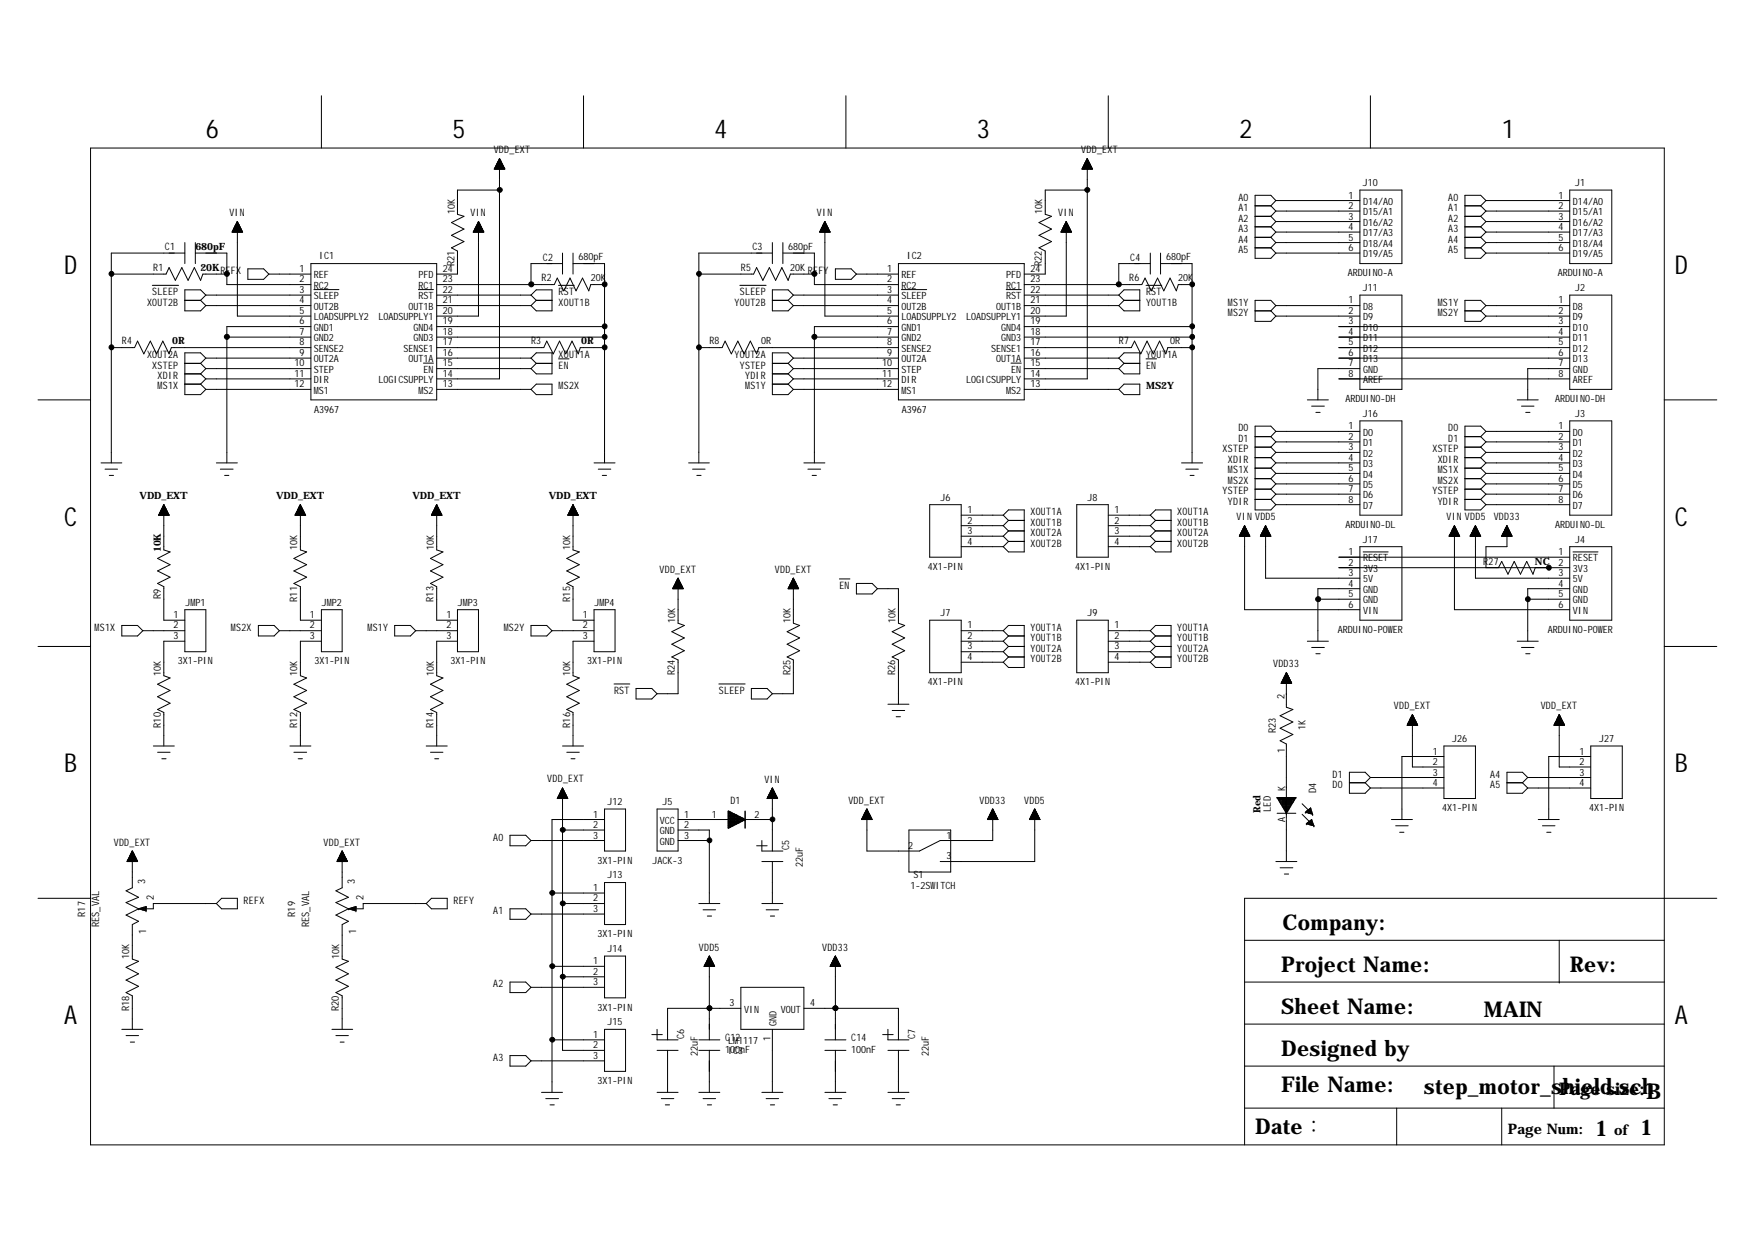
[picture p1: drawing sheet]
<svg xmlns="http://www.w3.org/2000/svg" width="297mm" height="210mm" viewBox="0 0 297 210" stroke-linecap="round" stroke-linejoin="round" font-family="sans-serif">
<defs><g id="words">
<g font-size="4.4">
<text x="34.8" y="23.3">6</text>
<text x="76.6" y="23.3">5</text>
<text x="120.9" y="23.3">4</text>
<text x="165.4" y="23.3">3</text>
<text x="209.8" y="23.3">2</text>
<text x="254.2" y="23.3">1</text>
<text x="10.9" y="46.4">D</text>
<text x="283.5" y="46.4">D</text>
<text x="10.9" y="89">C</text>
<text x="283.5" y="89">C</text>
<text x="10.9" y="130.7">B</text>
<text x="283.5" y="130.7">B</text>
<text x="10.9" y="173.4">A</text>
<text x="283.5" y="173.4">A</text>
</g>
<g font-size="3.7">
<text x="217" y="157.4">Company:</text>
<text x="216.8" y="164.5">Project Name:</text>
<text x="265.7" y="164.5">Rev:</text>
<text x="216.8" y="171.6">Sheet Name:</text>
<text x="251.1" y="172.1">MAIN</text>
<text x="216.8" y="178.7">Designed by</text>
<text x="216.8" y="184.9">File Name:</text>
<text x="241" y="185.3">step_motor_shield.schB</text>
<text x="212.4" y="192">Date：</text>
<text x="270" y="192.4">1</text>
<text x="277.6" y="192.2">1</text>
</g>
<text font-size="3" x="263.9" y="185.4">Page size:</text>
<g font-size="2.5">
<text x="255.2" y="192">Page Num:</text>
<text x="273.2" y="192.2">of</text>
</g>
<g font-size="1.7">
<text x="83.6" y="26">VDD_EXT</text>
<text x="183" y="26">VDD_EXT</text>
<text x="209.6" y="34">A0</text>
<text x="209.6" y="35.7">A1</text>
<text x="228.3" y="33.6">1</text>
<text x="228.3" y="35.4">2</text>
<text x="230.7" y="31.5">J10</text>
<text x="230.7" y="34.7">D14/A0</text>
<text x="245.1" y="34">A0</text>
<text x="245.1" y="35.7">A1</text>
<text x="263.8" y="33.6">1</text>
<text x="263.8" y="35.4">2</text>
<text x="266.2" y="34.7">D14/A0</text>
<text x="266.6" y="31.5">J1</text>
<text x="38.8" y="36.6">VIN</text>
<text x="77" y="36.3" transform="rotate(-90 77 36.3)">10K</text>
<text x="79.6" y="36.6">VIN</text>
<text x="138.3" y="36.6">VIN</text>
<text x="176.4" y="36.3" transform="rotate(-90 176.4 36.3)">10K</text>
<text x="179.1" y="36.6">VIN</text>
<text x="209.6" y="37.5">A2</text>
<text x="209.6" y="39.3">A3</text>
<text x="209.6" y="41.1">A4</text>
<text x="228.3" y="37.2">3</text>
<text x="228.3" y="38.9">4</text>
<text x="228.3" y="40.7">5</text>
<text x="230.7" y="36.4">D15/A1</text>
<text x="230.7" y="38.2">D16/A2</text>
<text x="230.7" y="40">D17/A3</text>
<text x="230.7" y="41.8">D18/A4</text>
<text x="245.1" y="37.5">A2</text>
<text x="245.1" y="39.3">A3</text>
<text x="245.1" y="41.1">A4</text>
<text x="263.8" y="37.2">3</text>
<text x="263.8" y="38.9">4</text>
<text x="263.8" y="40.7">5</text>
<text x="266.2" y="36.4">D15/A1</text>
<text x="266.2" y="38.2">D16/A2</text>
<text x="266.2" y="40">D17/A3</text>
<text x="266.2" y="41.8">D18/A4</text>
<text x="26" y="45.8">R1</text>
<text x="27.9" y="42.4">C1</text>
<text x="33.1" y="42.3">680pF</text>
<text x="33.9" y="45.8">20K</text>
<text x="37.3" y="46.4">REFX</text>
<text x="50.7" y="46">1</text>
<text x="50.7" y="47.8">2</text>
<text x="53.1" y="47.1">REF</text>
<text x="54" y="43.9">IC1</text>
<text x="70.8" y="47.1">PFD</text>
<text x="75" y="47.8">23</text>
<text x="75" y="46">24</text>
<text x="76.9" y="45.1" transform="rotate(-90 76.9 45.1)">R21</text>
<text x="91.7" y="47.6">R2</text>
<text x="91.9" y="44.2">C2</text>
<text x="97.9" y="44.1">680pF</text>
<text x="100" y="47.6">20K</text>
<text x="125.4" y="45.8">R5</text>
<text x="127.3" y="42.4">C3</text>
<text x="133.4" y="42.3">680pF</text>
<text x="133.7" y="45.8">20K</text>
<text x="136.7" y="46.4">REFY</text>
<text x="150.2" y="46">1</text>
<text x="150.2" y="47.8">2</text>
<text x="152.6" y="47.1">REF</text>
<text x="153.5" y="43.9">IC2</text>
<text x="170.3" y="47.1">PFD</text>
<text x="174.4" y="47.8">23</text>
<text x="174.4" y="46">24</text>
<text x="176.4" y="45.1" transform="rotate(-90 176.4 45.1)">R22</text>
<text x="191.1" y="47.6">R6</text>
<text x="191.3" y="44.2">C4</text>
<text x="197.4" y="44.1">680pF</text>
<text x="199.4" y="47.6">20K</text>
<text x="209.6" y="42.8">A5</text>
<text x="228.1" y="46.7">ARDUINO-A</text>
<text x="228.3" y="42.5">6</text>
<text x="230.7" y="43.6">D19/A5</text>
<text x="245.1" y="42.8">A5</text>
<text x="263.7" y="46.7">ARDUINO-A</text>
<text x="263.8" y="42.5">6</text>
<text x="266.2" y="43.6">D19/A5</text>
<text x="24.9" y="51.7">XOUT2B</text>
<text x="25.8" y="50">SLEEP</text>
<text x="50.7" y="49.6">3</text>
<text x="50.7" y="51.4">4</text>
<text x="50.7" y="53.1">5</text>
<text x="53.1" y="48.9">RC2</text>
<text x="53.1" y="50.7">SLEEP</text>
<text x="53.1" y="52.5">OUT2B</text>
<text x="69.1" y="52.5">OUT1B</text>
<text x="70.8" y="50.7">RST</text>
<text x="70.8" y="48.9">RC1</text>
<text x="75" y="53.1">20</text>
<text x="75" y="51.4">21</text>
<text x="75" y="49.6">22</text>
<text x="94.5" y="51.7">XOUT1B</text>
<text x="94.5" y="50">RST</text>
<text x="124.3" y="51.7">YOUT2B</text>
<text x="125.2" y="50">SLEEP</text>
<text x="150.2" y="49.6">3</text>
<text x="150.2" y="51.4">4</text>
<text x="150.2" y="53.1">5</text>
<text x="152.6" y="48.9">RC2</text>
<text x="152.6" y="50.7">SLEEP</text>
<text x="152.6" y="52.5">OUT2B</text>
<text x="168.6" y="52.5">OUT1B</text>
<text x="170.3" y="50.7">RST</text>
<text x="170.3" y="48.9">RC1</text>
<text x="174.4" y="53.1">20</text>
<text x="174.4" y="51.4">21</text>
<text x="174.4" y="49.6">22</text>
<text x="194" y="51.7">YOUT1B</text>
<text x="194" y="50">RST</text>
<text x="207.8" y="51.7">MS1Y</text>
<text x="207.8" y="53.5">MS2Y</text>
<text x="228.3" y="51.4">1</text>
<text x="228.3" y="53.1">2</text>
<text x="230.7" y="49.2">J11</text>
<text x="230.7" y="52.5">D8</text>
<text x="243.3" y="51.7">MS1Y</text>
<text x="243.3" y="53.5">MS2Y</text>
<text x="263.8" y="51.4">1</text>
<text x="263.8" y="53.1">2</text>
<text x="266.2" y="52.5">D8</text>
<text x="266.6" y="49.2">J2</text>
<text x="20.6" y="58.3">R4</text>
<text x="29.1" y="58.3">0R</text>
<text x="50.7" y="54.9">6</text>
<text x="50.7" y="56.7">7</text>
<text x="50.7" y="58.5">8</text>
<text x="53.1" y="54.2">LOADSUPPLY2</text>
<text x="53.1" y="56">GND1</text>
<text x="53.1" y="57.8">GND2</text>
<text x="53.1" y="59.6">SENSE2</text>
<text x="64.1" y="54.2">LOADSUPPLY1</text>
<text x="68.3" y="59.6">SENSE1</text>
<text x="70" y="57.8">GND3</text>
<text x="70" y="56">GND4</text>
<text x="75" y="58.5">17</text>
<text x="75" y="56.7">18</text>
<text x="75" y="54.9">19</text>
<text x="89.9" y="58.3">R3</text>
<text x="98.4" y="58.3">0R</text>
<text x="120.1" y="58.3">R8</text>
<text x="128.8" y="58.3">0R</text>
<text x="150.2" y="54.9">6</text>
<text x="150.2" y="56.7">7</text>
<text x="150.2" y="58.5">8</text>
<text x="152.6" y="54.2">LOADSUPPLY2</text>
<text x="152.6" y="56">GND1</text>
<text x="152.6" y="57.8">GND2</text>
<text x="152.6" y="59.6">SENSE2</text>
<text x="163.5" y="54.2">LOADSUPPLY1</text>
<text x="167.8" y="59.6">SENSE1</text>
<text x="169.5" y="57.8">GND3</text>
<text x="169.5" y="56">GND4</text>
<text x="174.4" y="58.5">17</text>
<text x="174.4" y="56.7">18</text>
<text x="174.4" y="54.9">19</text>
<text x="189.4" y="58.3">R7</text>
<text x="198.1" y="58.3">0R</text>
<text x="228.3" y="54.9">3</text>
<text x="228.3" y="56.7">4</text>
<text x="228.3" y="58.5">5</text>
<text x="230.7" y="54.2">D9</text>
<text x="230.7" y="56">D10</text>
<text x="230.7" y="57.8">D11</text>
<text x="230.7" y="59.6">D12</text>
<text x="263.8" y="54.9">3</text>
<text x="263.8" y="56.7">4</text>
<text x="263.8" y="58.5">5</text>
<text x="266.2" y="54.2">D9</text>
<text x="266.2" y="56">D10</text>
<text x="266.2" y="57.8">D11</text>
<text x="266.2" y="59.6">D12</text>
<text x="24.9" y="60.6">XOUT2A</text>
<text x="25.8" y="62.4">XSTEP</text>
<text x="26.7" y="64.1">XDIR</text>
<text x="26.7" y="65.9">MS1X</text>
<text x="49.8" y="62">10</text>
<text x="49.8" y="63.8">11</text>
<text x="49.8" y="65.6">12</text>
<text x="50.7" y="60.2">9</text>
<text x="53.1" y="61.3">OUT2A</text>
<text x="53.1" y="63.1">STEP</text>
<text x="53.1" y="64.9">DIR</text>
<text x="64.1" y="64.9">LOGICSUPPLY</text>
<text x="69.1" y="61.3">OUT1A</text>
<text x="71.7" y="63.1">EN</text>
<text x="75" y="65.6">13</text>
<text x="75" y="63.8">14</text>
<text x="75" y="62">15</text>
<text x="75" y="60.2">16</text>
<text x="94.5" y="60.6">XOUT1A</text>
<text x="94.5" y="65.9">MS2X</text>
<text x="94.5" y="62.4">EN</text>
<text x="124.3" y="60.6">YOUT2A</text>
<text x="125.2" y="62.4">YSTEP</text>
<text x="126.1" y="64.1">YDIR</text>
<text x="126.1" y="65.9">MS1Y</text>
<text x="149.3" y="62">10</text>
<text x="149.3" y="63.8">11</text>
<text x="149.3" y="65.6">12</text>
<text x="150.2" y="60.2">9</text>
<text x="152.6" y="61.3">OUT2A</text>
<text x="152.6" y="63.1">STEP</text>
<text x="152.6" y="64.9">DIR</text>
<text x="163.5" y="64.9">LOGICSUPPLY</text>
<text x="168.6" y="61.3">OUT1A</text>
<text x="171.2" y="63.1">EN</text>
<text x="174.4" y="65.6">13</text>
<text x="174.4" y="63.8">14</text>
<text x="174.4" y="62">15</text>
<text x="174.4" y="60.2">16</text>
<text x="194" y="60.6">YOUT1A</text>
<text x="194" y="65.9">MS2Y</text>
<text x="194" y="62.4">EN</text>
<text x="228.3" y="60.2">6</text>
<text x="228.3" y="62">7</text>
<text x="228.3" y="63.8">8</text>
<text x="230.7" y="61.3">D13</text>
<text x="230.7" y="63.1">GND</text>
<text x="230.7" y="64.9">AREF</text>
<text x="263.8" y="60.2">6</text>
<text x="263.8" y="62">7</text>
<text x="263.8" y="63.8">8</text>
<text x="266.2" y="61.3">D13</text>
<text x="266.2" y="63.1">GND</text>
<text x="266.2" y="64.9">AREF</text>
<text x="53.1" y="66.6">MS1</text>
<text x="53.2" y="69.8">A3967</text>
<text x="70.8" y="66.6">MS2</text>
<text x="152.6" y="66.6">MS1</text>
<text x="152.6" y="69.8">A3967</text>
<text x="170.3" y="66.6">MS2</text>
<text x="227.7" y="68.1">ARDUINO-DH</text>
<text x="230.7" y="70.5">J16</text>
<text x="263.2" y="68.1">ARDUINO-DH</text>
<text x="266.6" y="70.5">J3</text>
<text x="206.9" y="76.6">XSTEP</text>
<text x="209.6" y="73">D0</text>
<text x="209.6" y="74.8">D1</text>
<text x="228.3" y="72.7">1</text>
<text x="228.3" y="74.5">2</text>
<text x="228.3" y="76.2">3</text>
<text x="230.7" y="73.7">D0</text>
<text x="230.7" y="75.5">D1</text>
<text x="230.7" y="77.3">D2</text>
<text x="242.4" y="76.6">XSTEP</text>
<text x="245.1" y="73">D0</text>
<text x="245.1" y="74.8">D1</text>
<text x="263.8" y="72.7">1</text>
<text x="263.8" y="74.5">2</text>
<text x="263.8" y="76.2">3</text>
<text x="266.2" y="73.7">D0</text>
<text x="266.2" y="75.5">D1</text>
<text x="266.2" y="77.3">D2</text>
<text x="206.9" y="83.7">YSTEP</text>
<text x="207.8" y="78.4">XDIR</text>
<text x="207.8" y="80.1">MS1X</text>
<text x="207.8" y="81.9">MS2X</text>
<text x="228.3" y="78">4</text>
<text x="228.3" y="79.8">5</text>
<text x="228.3" y="81.6">6</text>
<text x="228.3" y="83.4">7</text>
<text x="230.7" y="79.1">D3</text>
<text x="230.7" y="80.9">D4</text>
<text x="230.7" y="82.6">D5</text>
<text x="242.4" y="83.7">YSTEP</text>
<text x="243.3" y="78.4">XDIR</text>
<text x="243.3" y="80.1">MS1X</text>
<text x="243.3" y="81.9">MS2X</text>
<text x="263.8" y="78">4</text>
<text x="263.8" y="79.8">5</text>
<text x="263.8" y="81.6">6</text>
<text x="263.8" y="83.4">7</text>
<text x="266.2" y="79.1">D3</text>
<text x="266.2" y="80.9">D4</text>
<text x="266.2" y="82.6">D5</text>
<text x="23.6" y="84.5">VDD_EXT</text>
<text x="46.7" y="84.5">VDD_EXT</text>
<text x="69.8" y="84.5">VDD_EXT</text>
<text x="92.9" y="84.5">VDD_EXT</text>
<text x="159.2" y="84.8">J6</text>
<text x="163.7" y="86.9">1</text>
<text x="163.7" y="88.6">2</text>
<text x="174.4" y="87.2">XOUT1A</text>
<text x="174.4" y="89">XOUT1B</text>
<text x="184.1" y="84.8">J8</text>
<text x="188.6" y="86.9">1</text>
<text x="188.6" y="88.6">2</text>
<text x="199.3" y="87.2">XOUT1A</text>
<text x="199.3" y="89">XOUT1B</text>
<text x="207.8" y="85.4">YDIR</text>
<text x="209.3" y="88.1">VIN VDD5</text>
<text x="227.7" y="89.4">ARDUINO-DL</text>
<text x="228.3" y="85.1">8</text>
<text x="230.7" y="84.4">D6</text>
<text x="230.7" y="86.1">D7</text>
<text x="243.3" y="85.4">YDIR</text>
<text x="244.8" y="88.1">VIN VDD5</text>
<text x="252.8" y="88.1">VDD33</text>
<text x="263.2" y="89.4">ARDUINO-DL</text>
<text x="263.8" y="85.1">8</text>
<text x="266.2" y="84.4">D6</text>
<text x="266.2" y="86.1">D7</text>
<text x="27.2" y="93.5" transform="rotate(-90 27.2 93.5)">10K</text>
<text x="50.3" y="93.1" transform="rotate(-90 50.3 93.1)">10K</text>
<text x="73.4" y="93.1" transform="rotate(-90 73.4 93.1)">10K</text>
<text x="96.5" y="93.1" transform="rotate(-90 96.5 93.1)">10K</text>
<text x="163.7" y="90.4">3</text>
<text x="163.7" y="92.2">4</text>
<text x="174.4" y="90.8">XOUT2A</text>
<text x="174.4" y="92.5">XOUT2B</text>
<text x="188.6" y="90.4">3</text>
<text x="188.6" y="92.2">4</text>
<text x="199.3" y="90.8">XOUT2A</text>
<text x="199.3" y="92.5">XOUT2B</text>
<text x="228.3" y="94">1</text>
<text x="228.3" y="95.8">2</text>
<text x="230.7" y="91.9">J17</text>
<text x="230.7" y="95">RESET</text>
<text x="251" y="95.6">R27</text>
<text x="259.8" y="95.6">NC</text>
<text x="263.8" y="94">1</text>
<text x="263.8" y="95.8">2</text>
<text x="266.2" y="95">RESET</text>
<text x="266.6" y="91.9">J4</text>
<text x="27.2" y="101.4" transform="rotate(-90 27.2 101.4)">R9</text>
<text x="50.3" y="101.9" transform="rotate(-90 50.3 101.9)">R11</text>
<text x="73.4" y="101.9" transform="rotate(-90 73.4 101.9)">R13</text>
<text x="96.5" y="101.9" transform="rotate(-90 96.5 101.9)">R15</text>
<text x="111.6" y="97">VDD_EXT</text>
<text x="131.1" y="97">VDD_EXT</text>
<text x="142.1" y="99.7">EN</text>
<text x="157.1" y="96.5">4X1-PIN</text>
<text x="181.9" y="96.5">4X1-PIN</text>
<text x="228.3" y="97.5">3</text>
<text x="228.3" y="99.3">4</text>
<text x="228.3" y="101.1">5</text>
<text x="230.7" y="96.8">3V3</text>
<text x="230.7" y="98.6">5V</text>
<text x="230.7" y="100.4">GND</text>
<text x="263.8" y="97.5">3</text>
<text x="263.8" y="99.3">4</text>
<text x="263.8" y="101.1">5</text>
<text x="266.2" y="96.8">3V3</text>
<text x="266.2" y="98.6">5V</text>
<text x="266.2" y="100.4">GND</text>
<text x="16" y="106.8">MS1X</text>
<text x="29.4" y="104.6">1</text>
<text x="29.4" y="106.4">2</text>
<text x="31.4" y="102.5">JMP1</text>
<text x="39.1" y="106.8">MS2X</text>
<text x="52.5" y="104.6">1</text>
<text x="52.5" y="106.4">2</text>
<text x="54.5" y="102.5">JMP2</text>
<text x="62.2" y="106.8">MS1Y</text>
<text x="75.6" y="104.6">1</text>
<text x="75.6" y="106.4">2</text>
<text x="77.5" y="102.5">JMP3</text>
<text x="85.3" y="106.8">MS2Y</text>
<text x="98.6" y="104.6">1</text>
<text x="98.6" y="106.4">2</text>
<text x="100.6" y="102.5">JMP4</text>
<text x="114.3" y="105.5" transform="rotate(-90 114.3 105.5)">10K</text>
<text x="133.8" y="105.5" transform="rotate(-90 133.8 105.5)">10K</text>
<text x="151.6" y="105.5" transform="rotate(-90 151.6 105.5)">10K</text>
<text x="159.2" y="104.3">J7</text>
<text x="163.7" y="106.4">1</text>
<text x="174.4" y="106.8">YOUT1A</text>
<text x="184.1" y="104.3">J9</text>
<text x="188.6" y="106.4">1</text>
<text x="199.3" y="106.8">YOUT1A</text>
<text x="226.4" y="107.1">ARDUINO-POWER</text>
<text x="228.3" y="102.9">6</text>
<text x="230.7" y="102.2">GND</text>
<text x="230.7" y="103.9">VIN</text>
<text x="262" y="107.1">ARDUINO-POWER</text>
<text x="263.8" y="102.9">6</text>
<text x="266.2" y="102.2">GND</text>
<text x="266.2" y="103.9">VIN</text>
<text x="29.4" y="108.2">3</text>
<text x="30.1" y="112.5">3X1-PIN</text>
<text x="52.5" y="108.2">3</text>
<text x="53.2" y="112.5">3X1-PIN</text>
<text x="75.6" y="108.2">3</text>
<text x="76.2" y="112.5">3X1-PIN</text>
<text x="98.6" y="108.2">3</text>
<text x="99.4" y="112.5">3X1-PIN</text>
<text x="163.7" y="108.2">2</text>
<text x="163.7" y="109.9">3</text>
<text x="163.7" y="111.7">4</text>
<text x="174.4" y="108.5">YOUT1B</text>
<text x="174.4" y="110.3">YOUT2A</text>
<text x="174.4" y="112.1">YOUT2B</text>
<text x="188.6" y="108.2">2</text>
<text x="188.6" y="109.9">3</text>
<text x="188.6" y="111.7">4</text>
<text x="199.3" y="108.5">YOUT1B</text>
<text x="199.3" y="110.3">YOUT2A</text>
<text x="199.3" y="112.1">YOUT2B</text>
<text x="215.5" y="113">VDD33</text>
<text x="27.2" y="114.4" transform="rotate(-90 27.2 114.4)">10K</text>
<text x="50.3" y="114.4" transform="rotate(-90 50.3 114.4)">10K</text>
<text x="73.4" y="114.4" transform="rotate(-90 73.4 114.4)">10K</text>
<text x="96.5" y="114.4" transform="rotate(-90 96.5 114.4)">10K</text>
<text x="103.9" y="117.4">RST</text>
<text x="114.2" y="114.3" transform="rotate(-90 114.2 114.3)">R24</text>
<text x="121.7" y="117.4">SLEEP</text>
<text x="133.8" y="114.3" transform="rotate(-90 133.8 114.3)">R25</text>
<text x="151.5" y="114.3" transform="rotate(-90 151.5 114.3)">R26</text>
<text x="157.1" y="116">4X1-PIN</text>
<text x="181.9" y="116">4X1-PIN</text>
<text x="217.4" y="118.3" transform="rotate(-90 217.4 118.3)">2</text>
<text x="27.2" y="123.2" transform="rotate(-90 27.2 123.2)">R10</text>
<text x="50.3" y="123.2" transform="rotate(-90 50.3 123.2)">R12</text>
<text x="73.4" y="123.2" transform="rotate(-90 73.4 123.2)">R14</text>
<text x="96.5" y="123.2" transform="rotate(-90 96.5 123.2)">R16</text>
<text x="215.9" y="124.1" transform="rotate(-90 215.9 124.1)">R23</text>
<text x="220.9" y="123.6" transform="rotate(-90 220.9 123.6)">1K</text>
<text x="235.9" y="120.1">VDD_EXT</text>
<text x="245.8" y="125.6">J26</text>
<text x="260.8" y="120.1">VDD_EXT</text>
<text x="270.6" y="125.6">J27</text>
<text x="217.5" y="127.5" transform="rotate(-90 217.5 127.5)">1</text>
<text x="225.6" y="131.6">D1</text>
<text x="242.5" y="127.7">1</text>
<text x="242.5" y="129.5">2</text>
<text x="242.5" y="131.3">3</text>
<text x="252.2" y="131.6">A4</text>
<text x="267.3" y="127.7">1</text>
<text x="267.3" y="129.5">2</text>
<text x="267.3" y="131.3">3</text>
<text x="92.6" y="132.3">VDD_EXT</text>
<text x="102.8" y="136.2">J12</text>
<text x="112.1" y="136.2">J5</text>
<text x="123.6" y="136.1">D1</text>
<text x="129.4" y="132.5">VIN</text>
<text x="143.6" y="136.1">VDD_EXT</text>
<text x="165.8" y="136.1">VDD33</text>
<text x="173.4" y="136.1">VDD5</text>
<text x="213.3" y="137.6" transform="rotate(-90 213.3 137.6)">Red</text>
<text x="215.1" y="137.4" transform="rotate(-90 215.1 137.4)">LED</text>
<text x="217.5" y="133.9" transform="rotate(-90 217.5 133.9)">K</text>
<text x="222.8" y="134.3" transform="rotate(-90 222.8 134.3)">D4</text>
<text x="225.6" y="133.4">D0</text>
<text x="242.5" y="133.1">4</text>
<text x="244.1" y="137.3">4X1-PIN</text>
<text x="252.2" y="133.4">A5</text>
<text x="267.3" y="133.1">4</text>
<text x="268.9" y="137.3">4X1-PIN</text>
<text x="19.3" y="143.2">VDD_EXT</text>
<text x="54.8" y="143.2">VDD_EXT</text>
<text x="83.5" y="142.3">A0</text>
<text x="100.4" y="138.4">1</text>
<text x="100.4" y="140.2">2</text>
<text x="100.4" y="141.9">3</text>
<text x="111.7" y="139.4">VCC</text>
<text x="111.7" y="141.2">GND</text>
<text x="111.7" y="143">GND</text>
<text x="115.8" y="138.4">1</text>
<text x="115.8" y="140.2">2</text>
<text x="115.8" y="141.9">3</text>
<text x="120.5" y="138.4">1</text>
<text x="127.7" y="138.4">2</text>
<text x="133.6" y="143.8" transform="rotate(-90 133.6 143.8)">C5</text>
<text x="153.7" y="143.7">2</text>
<text x="160.2" y="141.9">1</text>
<text x="217.5" y="139.1" transform="rotate(-90 217.5 139.1)">A</text>
<text x="24.6" y="149.6" transform="rotate(-90 24.6 149.6)">3</text>
<text x="60" y="149.6" transform="rotate(-90 60 149.6)">3</text>
<text x="101.1" y="146.2">3X1-PIN</text>
<text x="102.8" y="148.7">J13</text>
<text x="110.4" y="146.2">JACK-3</text>
<text x="135.9" y="146.8" transform="rotate(-90 135.9 146.8)">22uF</text>
<text x="154.6" y="148.7">S1</text>
<text x="160.2" y="145.5">3</text>
<text x="14.4" y="155.2" transform="rotate(-90 14.4 155.2)">R17</text>
<text x="26" y="152.4" transform="rotate(-90 26 152.4)">2</text>
<text x="41.2" y="153">REFX</text>
<text x="50" y="155.2" transform="rotate(-90 50 155.2)">R19</text>
<text x="61.5" y="152.4" transform="rotate(-90 61.5 152.4)">2</text>
<text x="76.8" y="153">REFY</text>
<text x="83.5" y="154.7">A1</text>
<text x="100.4" y="150.8">1</text>
<text x="100.4" y="152.6">2</text>
<text x="100.4" y="154.3">3</text>
<text x="154.1" y="150.5">1-2SWITCH</text>
<text x="16.8" y="157" transform="rotate(-90 16.8 157)">RES_VAL</text>
<text x="24.8" y="158.1" transform="rotate(-90 24.8 158.1)">1</text>
<text x="52.3" y="157" transform="rotate(-90 52.3 157)">RES_VAL</text>
<text x="60.3" y="158.1" transform="rotate(-90 60.3 158.1)">1</text>
<text x="101.1" y="158.7">3X1-PIN</text>
<text x="102.8" y="161.1">J14</text>
<text x="118.3" y="161">VDD5</text>
<text x="139.1" y="161">VDD33</text>
<text x="21.9" y="162.4" transform="rotate(-90 21.9 162.4)">10K</text>
<text x="57.4" y="162.4" transform="rotate(-90 57.4 162.4)">10K</text>
<text x="83.5" y="167.1">A2</text>
<text x="100.4" y="163.2">1</text>
<text x="100.4" y="165">2</text>
<text x="100.4" y="166.8">3</text>
<text x="21.9" y="171.2" transform="rotate(-90 21.9 171.2)">R18</text>
<text x="57.4" y="171.2" transform="rotate(-90 57.4 171.2)">R20</text>
<text x="101.1" y="171.1">3X1-PIN</text>
<text x="102.8" y="173.5">J15</text>
<text x="123.5" y="170.3">3</text>
<text x="125.9" y="171.4">VIN</text>
<text x="131.4" y="173.7" transform="rotate(-90 131.4 173.7)">GND</text>
<text x="132.2" y="171.4">VOUT</text>
<text x="137.1" y="170.3">4</text>
<text x="83.5" y="179.6">A3</text>
<text x="100.4" y="175.7">1</text>
<text x="100.4" y="177.5">2</text>
<text x="100.4" y="179.2">3</text>
<text x="115.8" y="175.8" transform="rotate(-90 115.8 175.8)">C6</text>
<text x="118.1" y="178.8" transform="rotate(-90 118.1 178.8)">22uF</text>
<text x="122.7" y="176.2">C12</text>
<text x="122.7" y="178.2">100nF</text>
<text x="123.2" y="178.4">IC3</text>
<text x="123.2" y="176.7">LM1117</text>
<text x="130.4" y="176.1" transform="rotate(-90 130.4 176.1)">1</text>
<text x="144.1" y="176.2">C14</text>
<text x="144.1" y="178.2">100nF</text>
<text x="154.9" y="175.8" transform="rotate(-90 154.9 175.8)">C7</text>
<text x="157.2" y="178.8" transform="rotate(-90 157.2 178.8)">22uF</text>
<text x="101.1" y="183.5">3X1-PIN</text>
</g>
</g></defs>
<g fill="none" stroke="#000" stroke-width=".17">
<path d="M54.4 16.2v8.9M98.8 16.2v8.9M143.2 16.2v8.9M187.6 16.2v8.9M231.9 16.2v8.9M15.3 25.1h266.4v168.7h-266.4zM39.3 39.3v-.1l1.7 .1M39.3 39.2h1.7M39.4 39.1h1.5v.2M39.5 38.9h1.4v.4M39.5 38.9v.4M39.5 38.9h1.4"/>
<path d="M39.5 39.3v-.5h1.3v.5M39.6 38.7h1.2M39.6 38.7h1.1v.6M39.6 38.6v.7M39.6 38.6h1.1M39.7 38.5h1v.8M39.7 38.5v.8M39.7 38.4h.9M39.8 38.4h.8v.9M39.8 38.3v1M39.8 38.3h.8M39.8 38.2h.7v1.1"/>
<path d="M39.8 38.1v1.2M39.8 38.1h.7M39.9 38.1h.6v1.2M39.9 38v1.3M39.9 38h.5M40 37.9h.4v1.4M40 37.8h.3v1.5M40.1 37.6h.1v1.7M40.1 37.6v1.7M40.1 37.6h.1M40.2 37.5h.1M40.2 37.5v16h12.4"/>
<path d="M40.2 37.5l.9 1.8h-1.8zM40.3 37.7h-.3v1.6M40.3 37.9h-.3v1.4M40.9 39h-1.5v.3M80.2 39.3v-.1l1.7 .1M80.2 39.2h1.6M80.2 39.1h1.6v.2M80.2 39v.3M80.3 39h1.4M80.3 38.9h1.4v.4M80.3 38.9v.4M80.3 38.9h1.4"/>
<path d="M80.3 39.3v-.5h1.3v.5M80.4 38.7h1.2M80.4 38.7h1.2v.6M80.4 38.6v.7M80.5 38.6h1M80.5 38.5h1v.8M80.5 38.5v.8M80.6 38.4h.8M80.6 38.4h.8v.9M80.6 38.2h.8v1.1M80.6 38.1v1.2M80.7 38.1h.6"/>
<path d="M80.7 38.1h.6v1.2M80.7 38v1.3M80.8 38h.4M80.8 37.9h.4v1.4M80.9 37.8h.3v1.5M80.9 37.7v1.6M80.9 37.7h.2M80.9 37.6h.2v1.7M80.9 37.6v1.7M81 37.5h.1M81 37.5v16h-7.1M81 37.5l-.9 1.8h1.8"/>
<path d="M81 37.5l.9 1.8M81 37.6h.1M81.2 37.9h-.4v1.4M81.4 38.3h-.8v1M83.7 28.6v-.1l1.7 .1M83.7 28.5h1.7M83.8 28.4h1.5v.2M83.8 28.4v.2M83.8 28.4h1.5M83.9 28.3h1.4v.3M83.9 28.2v.4M83.9 28.2h1.4"/>
<path d="M83.9 28.2h1.3v.4M83.9 28.1v.5M83.9 28.1h1.3M84 28.6v-.6h1.1v.6M84 27.9h1.1M84.1 27.9h.9v.7M84.1 27.8v.8M84.1 27.8h.9M84.1 27.7h.9v.9M84.1 27.6v1M84.2 27.6h.7M84.2 27.6h.7v1"/>
<path d="M84.2 27.5v1.1M84.2 27.5h.7M84.3 27.4h.5v1.2M84.4 27.3h.4v1.3M84.4 27.1h.3v1.5M84.4 27.1v1.5M84.5 27.1h.2M84.5 27h.1v1.6M84.5 26.9v1.7M84.5 26.8h.1M84.5 32.2h-7.1v4.1l1.1 .3-2.1 1.1 2.1 1.1-2.1 1 2.1 1.1-2.1 1.1 1 .5v3.9h-3.5M84.5 26.8v37.3h-10.6"/>
<path d="M84.5 26.8l-.8 1.8h1.7M84.5 26.8l.9 1.8M84.5 26.9h.1M84.8 27.2h-.4v1.4M84.8 27.3h-.5v1.3M138.8 39.3v-.1l1.7 .1M138.8 39.2h1.6M138.9 39.1h1.5v.2M138.9 38.9h1.4v.4M138.9 38.9v.4M138.9 38.9h1.4M139 39.3v-.5h1.3v.5"/>
<path d="M139 38.7h1.2M139 38.7h1.2v.6M139 38.6v.7M139.1 38.6h1M139.1 38.5h1v.8M139.1 38.5v.8M139.1 38.4h1M139.2 38.4h.8v.9M139.2 38.3v1M139.2 38.3h.8M139.2 38.2h.8v1.1M139.2 38.1v1.2"/>
<path d="M139.3 38.1h.6M139.3 38.1h.6v1.2M139.3 38v1.3M139.4 38h.5M139.4 37.9h.4v1.4M139.5 37.8h.2v1.5M139.5 37.6h.2v1.7M139.5 37.6v1.7M139.6 37.6h.1M139.6 37.5h.1M139.6 37.5v16h12.5M139.6 37.5l.9 1.8h-1.8z"/>
<path d="M139.7 37.7h-.2v1.6M139.8 37.9h-.4v1.4M140.4 39h-1.5v.3M179.6 39.3v-.1l1.7 .1M179.6 39.2h1.7M179.7 39.1h1.5v.2M179.7 38.9h1.4v.4M179.7 38.9v.4M179.8 38.9h1.3M179.8 39.3v-.5h1.3v.5M179.9 38.7h1.2M179.9 38.7h1.1v.6"/>
<path d="M179.9 38.6v.7M179.9 38.6h1.1M180 38.5h1v.8M180 38.5v.8M180 38.4h.9M180 38.4h.9v.9M180 38.3v1M180.1 38.3h.7M180.1 38.2h.7v1.1M180.1 38.1v1.2M180.1 38.1h.7M180.2 38.1h.5v1.2"/>
<path d="M180.2 38v1.3M180.2 38h.5M180.3 37.9h.4v1.4M180.3 37.8h.3v1.5M180.4 37.6h.1v1.7M180.4 37.6v1.7M180.4 37.6h.1M180.5 37.5h.1M180.5 37.5v16h-7.1M180.5 37.5l.9 1.8h-1.8zM180.6 37.7h-.3v1.6M180.6 37.9h-.3v1.4"/>
<path d="M181.2 39h-1.5v.3M183.2 28.6v-.1l1.7 .1M183.2 28.5h1.6M183.2 28.4h1.6v.2M183.2 28.4v.2M183.3 28.4h1.4M183.3 28.3h1.4v.3M183.3 28.2v.4M183.3 28.2h1.4M183.4 28.2h1.3v.4M183.4 28.1h1.2M183.4 28.1v.5"/>
<path d="M183.4 28.6v-.6h1.2v.6M183.5 27.9h1M183.5 27.9h1v.7M183.5 27.8v.8M183.6 27.8h.8M183.6 27.7h.8v.9M183.6 27.6v1M183.6 27.6h.8M183.6 27.6h.8v1M183.6 27.5v1.1M183.7 27.5h.6M183.7 27.4h.6v1.2"/>
<path d="M183.7 27.3v1.3M183.8 27.3h.5M183.8 27.3h.4v1.3M183.9 27.1h.2v1.5M183.9 27h.2v1.6M183.9 26.9v1.7M184 26.9h.1M184 26.8h.1M184 32.2h-7.1v4.1l1.1 .3-2.1 1.1 2.1 1.1-2.1 1 2.1 1.1-2.1 1.1 1 .5v3.9h-3.5M184 26.8v37.3h-10.6M184 26.8l.9 1.8h-1.8zM184.1 27.1h-.2v1.5"/>
<path d="M184.2 27.2h-.4v1.4M212.4 34.8h2.7M212.4 36.6h2.7M212.4 38.4h2.7M215.1 34.8l.8 .9M215.1 36.6l.8 .9M215.1 38.4l.8 .9M215.9 34h14.3M215.9 35.7h14.3M215.9 37.5h14.3M215.9 39.3h14.3M215.9 34l-.8-.9h-2.7v10.6h2.7l.8-.9"/>
<path d="M215.9 34l-.8 .8M215.9 35.7l-.8 .9M215.9 37.5l-.8 .9M215.9 39.3l-.8 .9M230.2 32.2h7.1v12.4h-7.1zM247.9 34.8h2.7M247.9 36.6h2.7M247.9 38.4h2.7M250.6 34.8l.9 .9M250.6 36.6l.9 .9M250.6 38.4l.9 .9M251.5 34h14.2"/>
<path d="M251.5 35.7h14.2M251.5 37.5h14.2M251.5 39.3h14.2M251.5 34l-.9-.9h-2.7v10.6h2.7l.9-.9M251.5 34l-.9 .8M251.5 35.7l-.9 .9M251.5 37.5l-.9 .9M251.5 39.3l-.9 .9M265.7 32.2h7.1v12.4h-7.1zM18.8 46.4h9.3l.5-1.1 1.1 2.2 1.1-2.2 1 2.2 1.1-2.2 1.1 2.2 .3-1.1h4.1M18.8 58.8h4l.5-1.1 1 2.2 1.1-2.2 1.1 2.2 1.1-2.2 1 2.2 .4-1.1h23.6M25.8 48.3h4.4"/>
<path d="M31.3 42.8h-12.5v35.6M31.3 41.1v3.5M31.3 50.8h2.7M33.1 42.8h5.3v5.4h14.2M33.1 41.1v3.5M34 50.8l.8 .9M34.8 50h17.8M34.8 51.7h17.8M34.8 50l-.8-.9h-2.7v3.5h2.7l.8-.9M34.8 50l-.8 .8M38.4 57.1h14.2M42 45.5h2.6l.9 .9-.9 .9h-2.6z"/>
<path d="M45.5 46.4h7.1M52.6 44.6h21.3v23.1h-21.3zM52.6 55.3h-14.2v23.1M53.1 49h4.3M70.8 49h2.6M73.9 48.2h19.9l.5-1.1 1.1 2.1 1.1-2.1 1 2.1 1.1-2.1 1.1 2.1 .3-1h2.3M73.9 50h16M73.9 51.7h16M73.9 55.3h28.4M73.9 57.1h28.4M73.9 58.8h18.1l.5-1.1 1.1 2.2 1.1-2.2 1.1 2.2 1-2.2 1.1 2.2 .3-1.1h4.1M89.9 50l.9-.9h2.6v3.5h-2.6l-.9-.9"/>
<path d="M89.9 50l.9 .8M90.8 50.8h2.6M90.8 50.8l-.9 .9M94.5 48.3h2.7M95.2 44.6h-5.3v3.6M95.2 42.8v3.6M97 44.6h5.3v33.8M97 42.8v3.6M102.3 48.2h.1M118.3 46.4h9.3l.5-1.1 1 2.2 1.1-2.2 1.1 2.2 1-2.2 1.1 2.2 .4-1.1h4M118.3 58.8h3.9l.5-1.1 1.1 2.2 1.1-2.2 1 2.2 1.1-2.2 1.1 2.2 .3-1.1h23.7M125.2 48.3h4.5"/>
<path d="M130.7 42.8h-12.4v35.6M130.7 41.1v3.5M130.7 50.8h2.7M132.5 42.8h5.3v5.4h14.3M132.5 41.1v3.5M133.4 50.8l.9 .9M134.3 50h17.8M134.3 51.7h17.8M134.3 50l-.9-.9h-2.7v3.5h2.7l.9-.9M134.3 50l-.9 .8M137.8 57.1h14.3M141.4 45.5h2.7l.8 .9-.8 .9h-2.7z"/>
<path d="M144.9 46.4h7.2M152.1 44.6h21.3v23.1h-21.3zM152.1 55.3h-14.3v23.1M152.6 49h4.2M170.3 49h2.5M173.4 48.2h19.9l.5-1.1 1.1 2.1 1-2.1 1.1 2.1 1-2.1 1.1 2.1 .3-1h2.4M173.4 50h16M173.4 51.7h16M173.4 55.3h28.4M173.4 57.1h28.4M173.4 58.8h18.1l.5-1.1 1.1 2.2 1-2.2 1.1 2.2 1.1-2.2 1 2.2 .4-1.1h4.1M189.4 50l.8-.9h2.7v3.5h-2.7l-.8-.9"/>
<path d="M189.4 50l.8 .8M190.2 50.8h2.7M190.2 50.8l-.8 .9M194 48.3h2.6M194.7 44.6h-5.3v3.6M194.7 42.8v3.6M196.4 44.6h5.4v33.8M196.4 42.8v3.6M201.8 48.2h.1M212.4 52.6h2.7M212.4 40.2h2.7M212.4 42h2.7"/>
<path d="M215.1 52.6l.8 .9M215.1 40.2l.8 .9M215.1 42l.8 .8M215.9 51.7h14.3M215.9 53.5h14.3M215.9 42.8h14.3M215.9 41.1h14.3M215.9 51.7l-.8-.9h-2.7v3.6h2.7l.8-.9M215.9 51.7l-.8 .9M215.9 41.1l-.8 .9M226.6 55.3h39.1M226.6 57.1h39.1"/>
<path d="M226.6 58.8h39.1M230.2 50h7.1v15.9h-7.1zM247.9 52.6h2.7M247.9 40.2h2.7M247.9 42h2.7M250.6 52.6l.9 .9M250.6 40.2l.9 .9M250.6 42l.9 .8M251.5 51.7h14.2M251.5 53.5h14.2M251.5 42.8h14.2M251.5 41.1h14.2"/>
<path d="M251.5 51.7l-.9-.9h-2.7v3.6h2.7l.9-.9M251.5 51.7l-.9 .9M251.5 41.1l-.9 .9M265.7 50h7.1v15.9h-7.1zM6.4 67.7h8.9M17.1 78.4h3.5M17.8 79.4h2.1M31.3 61.5h2.7M31.3 63.3h2.7M31.3 65h2.7M34 61.5l.8 .9M34 63.3l.8 .8"/>
<path d="M34 65l.8 .9M34.8 60.6h17.8M34.8 62.4h17.8M34.8 64.1h17.8M34.8 65.9h17.8M34.8 60.6l-.8-.9h-2.7v7.1h2.7l.8-.9M34.8 60.6l-.8 .9M34.8 62.4l-.8 .9M34.8 64.1l-.8 .9M36.6 78.4h3.6M37.3 79.4h2.2M71.7 61.5h1.7"/>
<path d="M73.9 60.6h16M73.9 62.4h16M73.9 65.9h16M89.9 60.6l.9-.9h2.6v3.6h-2.6l-.9-.9M89.9 65.9l.9-.9h2.6v1.8h-2.6zM89.9 60.6l.9 .9M90.8 61.5h2.6M90.8 61.5l-.9 .9M94.5 60.7h1.8M100.5 78.4h3.6M101.3 79.4h2.1M116.5 78.4h3.6"/>
<path d="M117.2 79.4h2.1M130.7 61.5h2.7M130.7 63.3h2.7M130.7 65h2.7M133.4 61.5l.9 .9M133.4 63.3l.9 .8M133.4 65l.9 .9M134.3 60.6h17.8M134.3 62.4h17.8M134.3 64.1h17.8M134.3 65.9h17.8M134.3 60.6l-.9-.9h-2.7v7.1h2.7l.9-.9"/>
<path d="M134.3 60.6l-.9 .9M134.3 62.4l-.9 .9M134.3 64.1l-.9 .9M136.1 78.4h3.5M136.7 79.4h2.2M171.1 61.5h1.7M173.4 60.6h16M173.4 62.4h16M173.4 65.9h16M189.4 60.6l.8-.9h2.7v3.6h-2.7l-.8-.9M189.4 65.9l.8-.9h2.7v1.8h-2.7zM189.4 60.6l.8 .9"/>
<path d="M190.2 61.5h2.7M190.2 61.5l-.8 .9M194 60.7h1.7M200 78.4h3.5M200.7 79.4h2.1M212.4 77.5h2.7M212.4 75.7h2.7M212.4 79.2h2.7M212.4 73.9h2.7M215.1 75.7l.8 .9M215.1 77.5l.8 .9M215.1 79.2l.8 .9"/>
<path d="M215.1 73.9l.8 .9M215.9 73h14.3M215.9 74.8h14.3M215.9 76.6h14.3M215.9 78.4h14.3M215.9 73l-.8-.9h-2.7v14.2h2.7l.8-.9M215.9 76.6l-.8 .9M215.9 78.4l-.8 .8M215.9 73l-.8 .9M215.9 74.8l-.8 .9M221.3 67.7h3.5M222 68.7h2.2"/>
<path d="M222.7 69.8h.7M226.6 60.6h39.1M226.6 64.1h39.1M230.2 62.4h-7.1v5.3M230.2 71.2h7.1v16h-7.1zM247.9 77.5h2.7M247.9 75.7h2.7M247.9 79.2h2.7M247.9 73.9h2.7M250.6 75.7l.9 .9M250.6 77.5l.9 .9M250.6 79.2l.9 .9"/>
<path d="M250.6 73.9l.9 .9M251.5 73h14.2M251.5 74.8h14.2M251.5 76.6h14.2M251.5 78.4h14.2M251.5 76.6l-.9 .9M251.5 73l-.9-.9h-2.7v14.2h2.7l.9-.9M251.5 78.4l-.9 .8M251.5 73l-.9 .9M251.5 74.8l-.9 .9M256.8 67.7h3.5M257.5 68.7h2.1"/>
<path d="M258.2 69.8h.8M265.7 62.4h-7.1v5.3M265.7 71.2h7.1v16h-7.1zM281.7 67.7h8.9M18.5 80.5h.7M26.9 87.2h1.7M26.9 87.1v.1M26.9 87.1h1.6M27 87h1.5v.2M27 87v.2M27 87h1.5M27 86.9h1.4v.3"/>
<path d="M27 86.8v.4M27.1 86.8h1.3M27.1 86.7h1.3v.5M27.1 86.7v.5M27.1 86.7h1.3M27.2 87.2v-.6h1.1v.6M27.2 86.5h1.1M27.2 86.4h1v.8M27.2 86.4v.8M27.3 86.4h.9M27.3 86.3h.9v.9M27.3 86.2v1"/>
<path d="M27.3 86.2h.8M27.4 86.1h.7v1.1M27.5 86h.5v1.2M27.5 85.9h.4v1.3M27.5 85.8v1.4M27.6 85.8h.3M27.6 85.8h.3v1.4M27.6 85.7v1.5M27.6 85.7h.3M27.6 85.6h.2v1.6M27.6 85.5v1.7M27.7 85.4h.1"/>
<path d="M27.7 85.4l-.9 1.8h1.8M27.7 85.4v7.7l1.1 .3-2.1 1.1 2.1 1.1-2.1 1 2.1 1.1-2.1 1.1 1 .5v5.7h3.6M27.7 85.4l.9 1.8M27.7 85.5h.1M28 85.9h-.5v1.3M28.1 86.1h-.7v1.1M38 80.5h.7M50 87.2h1.6M50 87.1v.1M50 87.1h1.6M50 87h1.6v.2M50 87v.2"/>
<path d="M50.1 87h1.5M50.1 86.9h1.4v.3M50.2 86.7h1.3v.5M50.2 86.7h1.2M50.2 86.7v.5M50.2 87.2v-.6h1.2v.6M50.3 86.5h1.1M50.3 86.4h1v.8M50.3 86.4v.8M50.4 86.3h.9v.9M50.4 86.4h.9M50.4 86.2v1"/>
<path d="M50.4 86.2h.8M50.5 86.1h.7v1.1M50.5 86.1v1.1M50.5 86.1h.6M50.5 86h.6v1.2M50.5 85.9v1.3M50.6 85.9h.5M50.6 85.9h.4v1.3M50.6 85.8v1.4M50.6 85.8h.4M50.7 85.8h.3v1.4M50.7 85.7v1.5"/>
<path d="M50.7 85.7h.2M50.8 85.6h.1v1.6M50.8 85.4h.1M50.8 85.4l.9 1.8h-1.7M50.8 85.4v7.7l1.1 .3-2.2 1.1 2.2 1.1-2.2 1 2.2 1.1-2.2 1.1 1.1 .5v5.7h3.6M50.8 85.5v1.7M50.8 85.4l-.8 1.8M51.5 86.8h-1.4v.4M73.1 87.2h1.7M73.1 87.1h1.6M73.1 87.1v.1M73.1 87h1.6v.2"/>
<path d="M73.1 87v.2M73.2 87h1.4M73.2 86.9h1.4v.3M73.2 86.8v.4M73.2 86.8h1.4M73.2 86.7h1.3v.5M73.2 86.7v.5M73.3 86.7h1.2M73.3 87.2v-.6h1.2v.6M73.4 86.5h1.1M73.4 86.4h1v.8M73.4 86.4v.8"/>
<path d="M73.4 86.4h1M73.5 86.3h.8v.9M73.6 86.1h.7v1.1M73.6 86h.6v1.2M73.6 85.9v1.3M73.7 85.9h.4M73.7 85.9h.4v1.3M73.7 85.8v1.4M73.7 85.8h.4M73.7 85.8h.3v1.4M73.7 85.7v1.5M73.8 85.7h.2"/>
<path d="M73.8 85.6h.2v1.6M73.8 85.5v1.7M73.9 85.5h.1M73.9 85.4h.1M73.9 85.4v7.7l1.1 .3-2.1 1.1 2.1 1.1-2.1 1 2.1 1.1-2.1 1.1 1 .5v5.7h3.5M73.9 85.4l.9 1.8h-1.8zM74.2 86.1h-.6v1.1M74.3 86.2h-.8v1M96.1 87.2h1.7M96.1 87.1v.1M96.2 87.1h1.6M96.2 87h1.5v.2"/>
<path d="M96.2 87h1.5M96.2 87v.2M96.3 86.9h1.4v.3M96.4 86.7h1.2v.5M96.4 86.7v.5M96.4 86.7h1.2M96.4 87.2v-.6h1.2v.6M96.5 86.5h1M96.5 86.4h1v.8M96.5 86.4v.8M96.5 86.4h1M96.6 86.3h.8v.9"/>
<path d="M96.6 86.2v1M96.6 86.2h.8M96.6 86.1h.7v1.1M96.6 86.1v1.1M96.7 86.1h.6M96.7 86h.6v1.2M96.7 85.9v1.3M96.7 85.9h.5M96.8 85.9h.4v1.3M96.8 85.8v1.4M96.8 85.8h.4M96.9 85.8h.2v1.4"/>
<path d="M96.9 85.6h.2v1.6M97 85.4h.1M97 85.4v7.7l1 .3-2.1 1.1 2.1 1.1-2.1 1 2.1 1.1-2.1 1.1 1.1 .5v5.7h3.5M97 85.4l.9 1.8h-1.8zM97 85.5l-.1 1.7M97.1 85.7h-.2v1.5M97.7 86.8h-1.4v.4M101.9 80.5h.8M113.9 99.6l1.7 .1M113.9 99.5v.2M113.9 99.5h1.7M114 99.4h1.5v.3"/>
<path d="M114 99.4v.3M114 99.4h1.5M114 99.3h1.5v.4M114 99.3v.4M114.1 99.2h1.3M114.1 99.7v-.6h1.3v.6M114.1 99.1h1.3M114.2 99h1.1v.7M114.2 99v.7M114.2 99h1.1M114.3 98.9h.9v.8M114.3 98.8h.9"/>
<path d="M114.3 98.8v.9M114.3 98.7h.8v1M114.4 98.6h.7v1.1M114.4 98.5v1.2M114.4 98.5h.7M114.5 98.5h.5v1.2M114.5 98.4v1.3M114.5 98.4h.5M114.5 98.3h.5v1.4M114.5 98.3v1.4M114.6 98.3h.3M114.6 98.2h.3v1.5"/>
<path d="M114.6 98.1v1.6M114.6 98.1h.3M114.7 98h.1v1.7M114.7 98v1.7M114.7 98h.1M114.8 97.9h.1M114.8 97.9l.9 1.8h-1.8M114.8 97.9v7.6l1 .4-2.1 1 2.1 1.1-2.1 1.1 2.1 1.1-2.1 1 1.1 .5v5.7h-3.6M114.8 97.9l-.9 1.8M115.1 98.7h-.8v1M117.9 80.5h.8M133.4 99.6l1.7 .1"/>
<path d="M133.5 99.4h1.5v.3M133.6 99.3h1.4v.4M133.6 99.3v.4M133.6 99.2h1.4M133.6 99.7v-.6h1.3v.6M133.7 99.1h1.2M133.7 99h1.1v.7M133.7 99v.7M133.8 99h1M133.8 98.9h1v.8M133.8 98.8v.9M133.8 98.8h.9"/>
<path d="M133.9 98.7h.8v1M133.9 98.7v1M133.9 98.7h.8M133.9 98.6h.8v1.1M134 98.5h.6v1.2M134 98.4v1.3M134 98.4h.5M134.1 98.3h.4v1.4M134.1 98.3v1.4M134.1 98.3h.4M134.2 98.2h.2v1.5M134.2 98h.1v1.7"/>
<path d="M134.2 98v1.7M134.2 98h.1M134.3 97.9h.1M134.3 97.9l.9 1.8h-1.8zM134.3 97.9v7.6l1 .4-2.1 1 2.1 1.1-2.1 1.1 2.1 1.1-2.1 1 1.1 .5v5.7h-3.6M134.4 98.1h-.2v1.6M134.6 98.5h-.7v1.2M135 99.4h-1.5v.3M135.1 99.5h-1.7v.2M137.5 80.5h.7M142.1 98h1.7M144.9 98.8h2.7l.9 .9-.9 .8h-2.7z"/>
<path d="M148.5 99.7h3.6v5.8l1 .4-2.1 1 2.1 1.1-2.1 1.1 2.1 1.1-2.1 1 1.1 .5v7.5M157.4 85.4h5.3v8.9h-5.3zM162.7 87.2h7.1M162.7 92.5h7.1M162.7 89h7.1M162.7 90.8h7.1M169.8 87.2l.9-.9h2.7v7.1h-2.7l-.9-.9M169.8 87.2l.9 .9M169.8 89l.9 .9M169.8 90.8l.9 .9M170.7 89.9h2.7M170.7 88.1h2.7"/>
<path d="M170.7 88.1l-.9 .9M170.7 91.7h2.7M170.7 89.9l-.9 .9M170.7 91.7l-.9 .8M182.2 85.4h5.4v8.9h-5.4zM187.6 87.2h7.1M187.6 92.5h7.1M187.6 89h7.1M187.6 90.8h7.1M194.7 87.2l.9-.9h2.6v7.1h-2.6l-.9-.9M194.7 87.2l.9 .9M194.7 89l.9 .9"/>
<path d="M194.7 90.8l.9 .9M195.6 89.9h2.6M195.6 89.9l-.9 .9M195.6 88.1h2.6M195.6 91.7h2.6M195.6 88.1l-.9 .9M195.6 91.7l-.9 .8M201.4 80.5h.7M209.8 90.7l1.7 .1M209.8 90.7v.1M209.8 90.6h1.7M209.8 90.6h1.7v.2"/>
<path d="M209.8 90.5v.3M209.9 90.5h1.5M209.9 90.4h1.5v.4M209.9 90.4v.4M210 90.3h1.3M210 90.3h1.3v.5M210 90.3v.5M210.1 90.2h1.1M210.1 90.8v-.7h1.1v.7M210.1 90.1h1.1M210.1 90h1v.8M210.1 90v.8"/>
<path d="M210.2 90h.9M210.2 89.9h.9v.9M210.3 89.7h.7v1.1M210.4 89.6h.5v1.2M210.4 89.5v1.3M210.4 89.5h.5M210.4 89.5h.5v1.3M210.4 89.4v1.4M210.5 89.4h.3M210.5 89.3h.3v1.5M210.5 89.2v1.6M210.6 89.2h.1"/>
<path d="M210.6 89.2h.1v1.6M210.6 89.1v1.7M210.6 89.1h.1M210.7 89h.1M210.7 89v14.2h19.5M210.7 89l.8 1.8h-1.7zM210.9 89.6h-.6v1.2M211 89.8h-.8v1M212.4 81h2.7M212.4 82.8h2.7M212.4 84.5h2.7M213.4 90.7l1.7 .1"/>
<path d="M213.4 90.6h1.6M213.4 90.7v.1M213.4 90.6h1.6v.2M213.4 90.5v.3M213.4 90.5h1.5M213.5 90.4h1.4v.4M213.5 90.4v.4M213.5 90.3h1.4M213.5 90.3h1.3v.5M213.5 90.3v.5M213.6 90.2h1.2M213.6 90.8v-.7h1.2v.7"/>
<path d="M213.7 90.1h1.1M213.7 90h1v.8M213.7 90v.8M213.7 90h1M213.8 89.9h.8v.9M213.9 89.7h.6v1.1M213.9 89.6h.6v1.2M213.9 89.5v1.3M214 89.5h.4M214 89.5h.4v1.3M214 89.4v1.4M214 89.4h.4"/>
<path d="M214 89.3h.3v1.5M214 89.2v1.6M214.1 89.2h.2M214.1 89.2h.1v1.6M214.1 89.1v1.7M214.2 89.1h.1M214.2 89h.1M214.2 89v8.9h16M214.2 89l.9 1.8h-1.8zM214.5 89.6h-.6v1.2M214.6 89.8h-.8v1M215.1 81l.8 .9"/>
<path d="M215.1 82.8l.8 .9M215.1 84.5l.8 .9M215.9 80.1h14.3M215.9 81.9h14.3M215.9 83.7h14.3M215.9 85.4h14.3M215.9 80.1l-.8 .9M215.9 81.9l-.8 .9M215.9 83.7l-.8 .8M226.6 94.3h39.1M226.6 96.1h39.1M230.2 92.5h7.1v12.5h-7.1z"/>
<path d="M230.2 99.7h-7.1v8.8M230.7 93.4h4.2M245.3 90.7l1.7 .1M245.3 90.7v.1M245.4 90.6h1.6M245.4 90.6h1.5v.2M245.4 90.5v.3M245.4 90.5h1.5M245.4 90.4h1.5v.4M245.4 90.4v.4M245.5 90.3h1.3M245.5 90.3h1.3v.5"/>
<path d="M245.5 90.2h1.3M245.5 90.3v.5M245.6 90.8v-.7h1.1v.7M245.6 90.1h1.1M245.7 90h1v.8M245.7 90v.8M245.7 90h.9M245.7 89.9h.9v.9M245.7 89.8v1M245.8 89.8h.7M245.8 89.7h.7v1.1M245.8 89.6v1.2"/>
<path d="M245.8 89.6h.7M245.9 89.6h.5v1.2M245.9 89.5v1.3M245.9 89.5h.5M246 89.5h.4v1.3M246 89.4v1.4M246 89.4h.3M246 89.3h.3v1.5M246 89.2v1.6M246 89.2h.3M246.1 89.2h.2v1.6M246.1 89.1v1.7"/>
<path d="M246.1 89.1h.1M246.2 89h.1M246.2 89v14.2h19.5M246.2 89l.9 1.8h-1.8M246.2 89l-.9 1.8M247.9 81h2.7M247.9 82.8h2.7M247.9 84.5h2.7M248.8 90.7l1.8 .1M248.8 90.7v.1M248.9 90.6h1.6M248.9 90.6h1.6v.2"/>
<path d="M248.9 90.5v.3M249 90.5h1.4M249 90.4h1.4v.4M249 90.4v.4M249 90.3h1.4M249.1 90.3h1.3v.5M249.1 90.2h1.2M249.1 90.3v.5M249.1 90.8v-.7h1.2v.7M249.2 90.1h1M249.2 90h1v.8M249.2 90v.8"/>
<path d="M249.3 90h.9M249.3 89.9h.8v.9M249.3 89.7h.8v1.1M249.3 89.6v1.2M249.4 89.6h.6M249.4 89.6h.6v1.2M249.4 89.5v1.3M249.5 89.5h.5M249.5 89.5h.4v1.3M249.5 89.4v1.4M249.6 89.4h.3M249.6 89.3h.3v1.5"/>
<path d="M249.6 89.2v1.6M249.6 89.2h.2M249.6 89.2h.2v1.6M249.6 89.1v1.7M249.7 89.1h.1M249.7 89h.1M249.7 89v8.9h16M249.7 89l.9 1.8h-1.8M249.7 89l-.9 1.8M250.1 89.8h-.8v1M250.6 81l.9 .9M250.6 82.8l.9 .9"/>
<path d="M250.6 84.5l.9 .9M251.5 80.1h14.2M251.5 81.9h14.2M251.5 83.7h14.2M251.5 85.4h14.2M251.5 80.1l-.9 .9M251.5 81.9l-.9 .9M251.5 83.7l-.9 .8M253.6 96.1l.6-1.1 1 2.2 1.1-2.2 1 2.2 1.1-2.2 1.1 2.2 .3-1.1M254.2 90.7v.1M254.2 90.8h1.7M254.2 90.7l1.7 .1"/>
<path d="M254.2 90.6h1.7M254.3 90.6h1.5v.2M254.3 90.5v.3M254.3 90.5h1.5M254.3 90.4h1.4v.4M254.3 90.4v.4M254.4 90.3h1.3M254.4 90.3h1.3v.5M254.4 90.3v.5M254.4 90.2h1.3M254.5 90.8v-.7h1.1v.7M254.5 90.1h1.1"/>
<path d="M254.6 90h.9v.8M254.6 89.9h.8v.9M254.7 89.7h.7v1.1M254.7 89.6v1.2M254.7 89.6h.7M254.8 89.6h.5v1.2M254.8 89.5v1.3M254.8 89.5h.5M254.8 89.5h.5v1.3M254.8 89.4v1.4M254.9 89.4h.3M254.9 89.3h.3v1.5"/>
<path d="M254.9 89.2v1.6M254.9 89.2h.2M255 89.2h.1v1.6M255 89.1v1.7M255 89.1h.1M255.1 89h.1M255.1 89v3.5h-3.6v3.6M255.1 89l-.9 1.8M255.1 89l.8 1.8M255.4 89.8h-.8v1M255.5 90h-.9v.8M262.1 96.1h.1"/>
<path d="M265.7 92.5h7.1v12.5h-7.1zM265.7 99.7h-7.1v8.8M266.2 93.4h4.3M6.4 109.4h8.9M20.6 105.9h2.7l.9 .9-.9 .9h-2.7zM24.2 106.8h7.1M31.3 103.2h3.5v7.1h-3.5zM31.3 108.5h-3.6v5.9l1.1 .4-2.1 1 2.1 1.1-2.1 1 2.1 1.1-2.1 1.1 1 .5v5.7M43.7 105.9h2.7l.9 .9-.9 .9h-2.7zM47.3 106.8h7.1M54.4 103.2h3.5v7.1h-3.5zM54.4 108.5h-3.6v5.9l1.1 .4-2.2 1 2.2 1.1-2.2 1 2.2 1.1-2.2 1.1 1.1 .5v5.7"/>
<path d="M66.8 105.9h2.7l.9 .9-.9 .9h-2.7zM70.4 106.8h7M77.4 108.5h-3.5v5.9l1.1 .4-2.1 1 2.1 1.1-2.1 1 2.1 1.1-2.1 1.1 1 .5v5.7M77.4 103.2h3.6v7.1h-3.6zM89.9 105.9h2.6l.9 .9-.9 .9h-2.6zM93.4 106.8h7.1M100.5 108.5h-3.5v5.9l1 .4-2.1 1 2.1 1.1-2.1 1 2.1 1.1-2.1 1.1 1.1 .5v5.7M100.5 103.2h3.6v7.1h-3.6zM103.9 115.8h2.7M107.7 116.5h2.6l.9 .9-.9 .9h-2.6zM121.7 115.8h4.4M127.2 116.5h2.6l.9 .9-.9 .9h-2.6z"/>
<path d="M150.3 119.2h3.5M157.4 105h5.3v8.9h-5.3zM162.7 110.3h7.1M162.7 106.8h7.1M162.7 108.5h7.1M162.7 112.1h7.1M169.8 106.8l.9-.9h2.7v7.1h-2.7l-.9-.9M169.8 106.8l.9 .9M169.8 108.5l.9 .9M169.8 110.3l.9 .9M170.7 109.4h2.7M170.7 107.7h2.7"/>
<path d="M170.7 107.7l-.9 .8M170.7 111.2h2.7M170.7 109.4l-.9 .9M170.7 111.2l-.9 .9M182.2 105h5.4v8.9h-5.4zM187.6 110.3h7.1M187.6 106.8h7.1M187.6 108.5h7.1M187.6 112.1h7.1M194.7 106.8l.9-.9h2.6v7.1h-2.6l-.9-.9M194.7 106.8l.9 .9M194.7 108.5l.9 .9"/>
<path d="M194.7 110.3l.9 .9M195.6 109.4h2.6M195.6 107.7l-.9 .8M195.6 107.7h2.6M195.6 111.2h2.6M195.6 109.4l-.9 .9M195.6 111.2l-.9 .9M216.9 115.6l1.7 .1M216.9 115.5h1.7M216.9 115.5v.2M217 115.7v-.3h1.5v.3M217 115.4h1.5"/>
<path d="M217 115.7v-.4h1.4v.4M217.1 115.2h1.3M217.1 115.1h1.3v.6M217.1 115.1v.6M217.2 115.1h1.2M217.2 115h1.1v.7M217.2 115v.7M217.2 114.9h1.1M217.3 115.7v-.8h.9v.8M217.3 114.8h.9M217.3 114.7h.9v1M217.4 114.5v1.2"/>
<path d="M217.4 114.6h.7v1.1M217.4 114.5h.7M217.5 114.4h.6v1.3M217.5 114.4v1.3M217.5 114.4h.5M217.6 114.3h.4v1.4M217.6 114.1h.3v1.6M217.6 114.1v1.6M217.6 114.1h.2M217.7 114h.1v1.7M217.7 114v1.7M217.7 113.9h.1"/>
<path d="M217.7 117.4h.1M217.7 113.9v5.8l1.1 .4-2.1 1.1 2.1 1-2.1 1.1 2.1 1-2.1 1.1 1 .5v12.7M217.7 113.9l-.9 1.8h1.8M217.7 113.9l.9 1.8M217.7 114h.1M217.9 114.2h-.3v1.5M218.1 114.6h-.8v1.1M221.3 108.5h3.5M222 109.6h2.2M222.7 110.7h.7M223.1 101.4h7.1M256.8 108.5h3.5"/>
<path d="M257.5 109.6h2.1M258.2 110.7h.8M258.6 101.4h7.1M281.7 109.4h8.9M26 126.3h3.5M26.7 127.3h2.1M27.4 128.4h.7M49.1 126.3h3.5M49.7 127.3h2.2M50.5 128.4h.7M72.1 126.3h3.6M72.9 127.3h2.1"/>
<path d="M73.6 128.4h.7M94.4 135.2v-.1l1.7 .1M94.4 135h1.7M94.4 135h1.6v.2M94.5 134.8h1.4v.4M94.5 134.7h1.4M94.5 134.8v.4M94.6 135.2v-.5h1.2v.5M94.6 134.6h1.2M94.7 134.5h1.1v.7M94.7 134.5v.7M94.7 134.5h1.1"/>
<path d="M94.7 134.4h1v.8M94.7 134.4v.8M94.7 134.3h1M94.8 134.3h.8v.9M94.8 134.2v1M94.8 134.2h.8M94.9 134.1h.7v1.1M94.9 134v1.2M94.9 134h.6M94.9 133.9h.6v1.3M94.9 133.9v1.3M95 133.9h.5"/>
<path d="M95 133.8h.4v1.4M95 133.8v1.4M95 133.8h.4M95.1 133.7h.2v1.5M95.2 133.6h.1v1.6M95.2 133.4h.1M95.2 133.4v44.4h7.1M95.2 133.4l.9 1.8h-1.8zM95.2 126.3h3.6M95.2 133.5v1.7M95.3 133.6h-.2v1.6M95.9 127.3h2.1"/>
<path d="M96 134.9h-1.6v.3M96.6 128.4h.7M102.3 136.9h3.6v7.2h-3.6zM102.3 138.7h-8.9v46.2M111.2 136.9h3.6v7.2h-3.6zM114.8 138.7h8.5M126.1 138.7h4.6M129.9 135.2v-.1l1.7 .1M129.9 135h1.6M130 135h1.5v.2M130 134.8h1.4v.4M130 134.8v.4"/>
<path d="M130 134.7h1.4M130.1 135.2v-.5h1.3v.5M130.1 134.6h1.3M130.1 134.5h1.2v.7M130.1 134.5v.7M130.2 134.5h1.1M130.2 134.4h1v.8M130.2 134.4v.8M130.3 134.3h.9M130.3 134.3h.8v.9M130.3 134.2v1M130.3 134.2h.8"/>
<path d="M130.4 134.1h.7v1.1M130.5 133.9h.5v1.3M130.5 133.8h.4v1.4M130.5 133.8v1.4M130.6 133.8h.3M130.6 133.7h.3v1.5M130.6 133.6v1.6M130.6 133.6h.3M130.6 133.6h.2v1.6M130.6 133.5v1.7M130.7 133.5h.1M130.7 133.4h.1"/>
<path d="M130.7 133.4v10.7M130.7 133.4l.9 1.8h-1.8zM131 133.9h-.5v1.3M131 134h-.6v1.2M131.5 134.9h-1.5v.3M145.8 138.7v-.1l1.8 .1M145.9 138.6h1.6M145.9 138.5h1.6v.2M145.9 138.5v.2M146 138.5h1.4M146 138.4h1.4v.3M146 138.3h1.4"/>
<path d="M146 138.3v.4M146.1 138.7v-.5h1.3v.5M146.1 138.1h1.2M146.1 138.1h1.2v.6M146.1 138v.7M146.2 138h1M146.2 138h1v.7M146.2 137.9v.8M146.3 137.9h.9M146.3 137.8h.9v.9M146.3 137.8v.9M146.3 137.7h.8v1"/>
<path d="M146.3 137.8h.8M146.3 137.6v1.1M146.4 137.6h.6M146.4 137.5h.6v1.2M146.4 137.5v1.2M146.5 137.5h.5M146.5 137.4h.4v1.3M146.6 137.2h.3v1.5M146.6 137.2v1.5M146.6 137.2h.2M146.6 137.1h.2v1.6M146.6 137v1.7"/>
<path d="M146.7 137h.1M146.7 136.9h.1M146.7 136.9v7.2h8.9l3.5-1.8h8.9v-5.4M146.7 136.9l.9 1.8h-1.8M146.7 136.9l-.9 1.8M146.9 137.3h-.4v1.4M151 120.3h2.1M151.7 121.3h.7M167.2 138.7v-.1l1.7 .1M167.2 138.6h1.6M167.3 138.5h1.5v.2M167.3 138.5v.2"/>
<path d="M167.3 138.5h1.5M167.3 138.4h1.4v.3M167.3 138.3v.4M167.3 138.3h1.4M167.4 138.7v-.5h1.3v.5M167.4 138.1h1.3M167.5 138.1h1.1v.6M167.5 138v.7M167.5 138h1.1M167.5 138h1v.7M167.5 137.9v.8M167.6 137.9h.9"/>
<path d="M167.6 137.8h.8v.9M167.6 137.8v.9M167.6 137.8h.8M167.7 137.7h.7v1M167.8 137.5h.5v1.2M167.8 137.4h.4v1.3M167.8 137.3v1.4M167.9 137.3h.3M167.9 137.2h.3v1.5M167.9 137.2v1.5M167.9 137.2h.2M167.9 137.1h.2v1.6"/>
<path d="M167.9 137v1.7M168 136.9h.1M168 136.9l.9 1.8h-1.8zM168 137h.1M168.3 137.5h-.5v1.2M168.3 137.6h-.6v1.1M174.3 138.7v-.1l1.7 .1M174.3 138.6h1.6M174.4 138.5h1.5v.2M174.4 138.4h1.5v.3M174.4 138.3v.4M174.5 138.3h1.3"/>
<path d="M174.5 138.7v-.5h1.3v.5M174.5 138.1h1.2M174.5 138.1h1.2v.6M174.5 138v.7M174.6 138h1.1M174.6 138h1v.7M174.6 137.9v.8M174.7 137.9h.9M174.7 137.8h.9v.9M174.7 137.8v.9M174.8 137.8h.7M174.8 137.7h.7v1"/>
<path d="M174.8 137.5h.6v1.2M174.8 137.5v1.2M174.9 137.5h.5M174.9 137.4h.4v1.3M174.9 137.3v1.4M175 137.3h.3M175 137.2h.3v1.5M175 137.1h.2v1.6M175 137v1.7M175.1 137h.1M175.1 136.9h.1M175.1 136.9v8.9h-16"/>
<path d="M175.1 136.9l.9 1.8h-1.8zM175.3 137.2h-.3v1.5M175.4 137.6h-.6v1.1M175.9 138.5h-1.5v.2M216.2 135h.1M216.2 137.7h3.1M216.2 135h3.1M216.2 135l1.5 2.7M216.3 135.2h2.9M216.3 135v.3M216.4 135.3h2.7M216.5 135.6h2.5"/>
<path d="M216.5 135v.6M216.6 135.7h2.3M216.7 135v.9h2.1v-.9M216.8 136.1h1.9M216.8 135v1.2M216.9 136.2h1.7M217 136.4h1.5M217 135v1.5M217.1 136.6h1.3M217.2 135v1.8h1.1v-1.8M217.3 136.9h.9M217.4 135v2.1"/>
<path d="M217.4 137.1h.7M217.6 137.3h.4M217.6 135v2.4M217.6 137.5h.2M217.7 137.7h.1M217.7 138.7v7.1M217.9 135v2.3M218.1 135v2.1M218.4 135v1.4M218.6 135v1.2M219 135v.6M219.2 135v.3"/>
<path d="M219.3 135h.1M219.3 135l-1.6 2.7M220.4 136.1l1.8 1.7M220.4 137.8l1.8 1.8M220.9 137.5h.1M220.9 137.5h1.1M220.9 137.5l1.3 .3M221.1 139.4h.1M221.1 137.3h.9v.5M221.1 137.3l-.2 .2M221.1 137.3v.3M221.1 139.4l1.3 .4"/>
<path d="M221.1 139.4h1.1M221.3 137.2v.4M221.3 139.3v.2M221.3 139.3l-.2 .1M221.3 139.3h.9v.4M221.4 137.1h.5M221.5 137v.7h.6M221.5 139.1v.4M221.5 139.1h.6M221.6 136.9h.3M221.7 136.9v.8M221.7 139v.6h.6"/>
<path d="M221.8 138.9h.2M221.8 136.8h.1M221.8 136.8l.4 1M221.8 136.8l-.7 .5M221.8 136.8v1M221.8 138.9v.8M222 138.7h.1M222 138.7v1M222 138.7l.4 1.1M222 138.7l-.7 .6M222.2 137.8h.1M222.4 139.8h.1"/>
<path d="M228.4 132.5h2.7M231.1 132.5l.8 .9M231.9 131.6h12.5M231.9 133.4h12.5M231.9 131.6l-.8-.9h-2.7v3.6h2.7l.8-.9M231.9 131.6l-.8 .9M235.5 138.7h3.6M236.2 139.8h2.1M238.2 122.7l1.7 .1M238.2 122.6v.2M238.3 122.6h1.6M238.3 122.8v-.3h1.5v.3"/>
<path d="M238.3 122.5h1.5M238.3 122.4h1.5v.4M238.3 122.3v.5M238.4 122.3h1.3M238.4 122.3h1.3v.5M238.4 122.2v.6M238.5 122.2h1.1M238.5 122.8v-.7h1.1v.7M238.5 122h1.1M238.5 122h1.1v.8M238.5 121.9v.9M238.6 121.9h.9"/>
<path d="M238.6 121.8h.9v1M238.6 121.8v1M238.7 121.8h.7M238.7 121.7h.7v1.1M238.7 121.6v1.2M238.8 121.6h.6M238.8 121.5h.6v1.3M238.8 121.5v1.3M238.8 121.5h.5M238.8 121.4h.5v1.4M238.8 121.3v1.5M238.9 121.3h.3"/>
<path d="M238.9 121.2h.3v1.6M239 121.1h.1v1.7M239.1 121h.1M239.1 121v8.8h5.3M239.1 121l.8 1.8h-1.7zM239.1 121l-.1 1.8M239.2 121.2h-.3v1.6M244.4 126.3h5.3v8.9h-5.3zM244.4 128.1h-7.1v10.6M255.1 132.5h2.6M257.7 132.5l.9 .9M258.6 131.6h10.6"/>
<path d="M258.6 133.4h10.6M258.6 131.6l-.9-.9h-2.6v3.6h2.6l.9-.9M258.6 131.6l-.9 .9M260.3 138.7h3.6M261.1 139.8h2.1M263.1 122.7l1.7 .1M263.1 122.6v.2M263.1 122.6h1.6M263.1 122.8v-.3h1.6v.3M263.2 122.5h1.5M263.2 122.4h1.4v.4M263.2 122.3v.5"/>
<path d="M263.3 122.3h1.3M263.3 122.3h1.2v.5M263.3 122.2v.6M263.3 122.2h1.2M263.4 122.8v-.7h1.1v.7M263.4 122h1.1M263.4 122h1v.8M263.4 121.9h1M263.4 121.9v.9M263.5 121.8h.8v1M263.5 121.8v1M263.5 121.8h.8"/>
<path d="M263.6 121.7h.7v1.1M263.7 121.5h.5v1.3M263.7 121.4h.4v1.4M263.7 121.3v1.5M263.7 121.3h.4M263.8 121.2h.3v1.6M263.8 121.2v1.6M263.8 121.2h.2M263.8 121.1h.2v1.7M263.8 121v1.8M263.9 121h.1M263.9 121v8.8h5.3"/>
<path d="M263.9 121l-.9 1.8h1.8M263.9 121l.9 1.8M264.2 121.5h-.5v1.3M264.2 121.6h-.6v1.2M269.2 126.3h5.4v8.9h-5.4zM269.2 128.1h-7.1v10.6M6.4 152.1h8.9M21.5 145.8h1.8M21.5 145.7v.1M21.6 145.7h1.6M21.6 145.6h1.6v.2M21.6 145.6v.2"/>
<path d="M21.7 145.5h1.5M21.7 145.8v-.3h1.4v.3M21.8 145.4h1.3M21.8 145.3h1.2v.5M21.8 145.3v.5M21.8 145.2h1.2M21.8 145.2h1.2v.6M21.8 145.2v.6M21.9 145.1h1M21.9 145.1h1v.7M22 144.9h.8v.9M22 144.8v1"/>
<path d="M22 144.8h.8M22.1 144.7h.7v1.1M22.1 144.7v1.1M22.1 144.7h.6M22.1 144.6h.6v1.2M22.2 144.5h.4v1.3M22.2 144.4v1.4M22.2 144.4h.4M22.3 144.4h.3v1.4M22.3 144.3v1.5M22.3 144.3h.2M22.3 144.2h.2v1.6"/>
<path d="M22.3 144.1v1.7M22.4 144.1h.1M22.4 144.1v6.2l-1.1 .5 2.2 1.1-2.2 .9 2.2 1M22.4 144.1l-.9 1.7h1.8M22.4 144.1l.9 1.7M22.6 144.6h-.5v1.2M22.9 145h-1v.8M23.5 153.8h.1M23.5 153.8l1.2 .4M23.5 153.8l-2.2 1.1 2.2 1.1-1.1 .5v5.8l1.1 .4-2.2 1 2.2 1.1-2.2 1.1 2.2 1.1-2.2 1 1.1 .6v5.6M23.7 153.8v.1M23.8 153.7v.2"/>
<path d="M24 153.7v.3M24 153.7h.7M24.1 154h.6M24.2 153.6v.5M24.3 153.5v.6M24.6 153.5v.7M24.7 154.2h.1M24.7 153.5h.1M24.7 153.5l-1.2 .3M24.7 153.5v.7M36.6 153l.9-.9h2.7v1.7h-2.7zM36.6 153h-10.6v.8h-2.5"/>
<path d="M57.1 145.8h1.7M57.1 145.7v.1M57.1 145.7h1.7M57.1 145.6h1.6v.2M57.1 145.6v.2M57.2 145.5h1.5M57.2 145.8v-.3h1.4v.3M57.2 145.4h1.4M57.3 145.3h1.3v.5M57.3 145.3v.5M57.3 145.2h1.2M57.4 145.2h1.1v.6"/>
<path d="M57.4 145.1h1.1M57.4 145.2v.6M57.4 145.1h1v.7M57.5 144.9h.8v.9M57.5 144.8v1M57.5 144.8h.8M57.6 144.7h.7v1.1M57.6 144.7v1.1M57.6 144.7h.7M57.6 144.6h.6v1.2M57.6 144.6v1.2M57.7 144.6h.5"/>
<path d="M57.7 144.5h.4v1.3M57.7 144.4v1.4M57.7 144.4h.4M57.8 144.4h.3v1.4M57.8 144.3v1.5M57.8 144.3h.2M57.9 144.2h.1v1.6M57.9 144.1h.1M57.9 144.1v6.2l-1 .5 2.1 1.1-2.1 .9 2.1 1M57.9 144.1l.9 1.7h-1.7M57.9 144.1l-.8 1.7M58 144.1l-.1 1.7"/>
<path d="M58.4 145h-1v.8M59 153.8h.1M59 153.8l-2.1 1.1 2.1 1.1-1.1 .5v5.8l1.1 .4-2.1 1 2.1 1.1-2.1 1.1 2.1 1.1-2.1 1 1 .6v5.6M59 153.8l1.2 .4M59.1 153.8v.1M59.4 153.7v.2M59.5 153.7v.3M59.6 153.7h.6M59.6 154h.6M59.7 153.6v.5M59.9 153.5v.6M60 153.5v.7"/>
<path d="M60.2 154.2h.1M60.2 153.5h.1M60.2 153.5l-1.2 .3M60.2 153.5v.7M72.1 153l.9-.9h2.7v1.7h-2.7zM72.1 153h-10.6v.8h-2.5M86.3 153.8h2.7l.9 .9-.9 .9h-2.7zM86.3 141.4h2.7l.9 .9-.9 .9h-2.7zM89.9 142.3h12.4M89.9 154.7h12.4M93.4 151.2h8.9M95.2 140.5h7.1"/>
<path d="M95.2 153h7.1M102.3 149.4h3.6v7.1h-3.6zM114.8 140.5h5.3v12.5M114.8 142.3h5.3M118.3 153h3.5M119 154h2.1M119.7 155.1h.7M128.1 143.2h1.7M128.9 142.3v1.8h3.6M128.9 145.8h3.6M128.9 153h3.6M129.7 154h2.1"/>
<path d="M130.4 155.1h.7M130.7 145.8v7.2M153.8 140.5h7.1v7.1h-7.1zM210.7 159.2h71M215.9 145.8h3.6M216.7 146.9h2.1M217.4 148h.7M236.9 140.9h.7M261.8 140.9h.7M263.9 159.2v7M281.7 152.1h-71v41.7M281.7 152.1h8.9"/>
<path d="M20.6 174.2h3.6M21.3 175.3h2.2M22.1 176.4h.7M56.2 174.2h3.5M56.9 175.3h2.1M57.6 176.4h.7M86.3 178.7h2.7l.9 .9-.9 .9h-2.7zM86.3 166.2h2.7l.9 .9-.9 .9h-2.7zM89.9 167.1h12.4M89.9 179.6h12.4M93.4 176h8.9M93.4 163.6h8.9"/>
<path d="M95.2 165.4h7.1M102.3 174.2h3.6v7.2h-3.6zM102.3 161.8h3.6v7.1h-3.6zM110.3 175.1h1.8M111.2 174.2v1.8h3.6M111.2 177.8h3.6M113 177.8v7.1M118.3 176h3.5M118.3 177.8h3.5M119.2 163.5l1.7 .1M119.2 163.5v.1M119.3 163.4h1.6"/>
<path d="M119.3 163.6v-.2h1.6v.2M119.3 163.3h1.5M119.3 163.2h1.5v.4M119.3 163.2v.4M119.4 163.2h1.3M119.4 163.1h1.3v.5M119.4 163.1v.5M119.5 163h1.2M119.5 163.6v-.7h1.1v.7M119.5 162.9h1.1M119.6 162.8h1v.8M119.6 162.7h1"/>
<path d="M119.6 162.8v.8M119.7 162.7h.8v.9M119.7 162.6h.7v1M119.7 162.5v1.1M119.8 162.5h.6M119.8 162.4h.6v1.2M119.8 162.3v1.3M119.8 162.3h.5M119.8 162.2h.5v1.4M119.8 162.2v1.4M119.9 162.2h.3M119.9 162.1h.3v1.5"/>
<path d="M119.9 162.1v1.5M120 162.1h.2M120 162h.1v1.6M120 161.9v1.7M120.1 161.8h.1M120.1 170.7h.1M120.1 161.8v14.2M120.1 177.8v7.1M120.1 161.8l-.9 1.8h1.7M120.1 161.8l.8 1.8M120.1 161.9h.1M120.5 162.6h-.8v1"/>
<path d="M125.4 167.1h10.7v7.1h-10.7zM125.4 170.7h-12.4v5.3M130.7 174.2v10.7M136.1 170.7h16v5.3M139.6 176h3.6M139.6 177.8h3.6M140.5 163.5l1.7 .1M140.5 163.4h1.7M140.5 163.5v.1M140.6 163.6v-.2h1.6v.2M140.6 163.3h1.6M140.7 163.2h1.4v.4"/>
<path d="M140.7 163.2v.4M140.7 163.2h1.4M140.8 163.1h1.2v.5M140.8 163h1.2M140.8 163.1v.5M140.8 163.6v-.7h1.1v.7M140.8 162.9h1.1M140.9 162.8h1v.8M140.9 162.8v.8M140.9 162.7h.9M140.9 162.7h.9v.9M140.9 162.6v1"/>
<path d="M141 162.6h.8M141 162.6h.7v1M141 162.5v1.1M141.1 162.5h.6M141.1 162.4h.5v1.2M141.1 162.3v1.3M141.1 162.3h.5M141.2 162.2h.4v1.4M141.3 162.1h.2v1.5M141.3 162h.1v1.6M141.3 161.9v1.7M141.4 161.9h.1"/>
<path d="M141.4 161.8h.1M141.4 170.7h.1M141.4 161.8v14.2M141.4 177.8v7.1M141.4 161.8l.9 1.8h-1.8zM141.5 162.1h-.2v1.5M141.6 162.2h-.4v1.4M149.4 175.1h1.8M150.3 174.2v1.8h3.5M150.3 177.8h3.5M152.1 177.8v7.1M210.7 173.4h71"/>
<path d="M210.7 166.2h71M263.9 166.2h.1M91.7 184.9h3.5M92.4 186h2.1M93.1 187h.7M111.2 184.9h3.6M111.9 186h2.1M112.6 187h.7M118.3 184.9h3.5M119 186h2.1M119.7 187h.7M128.9 184.9h3.6"/>
<path d="M129.7 186h2.1M130.4 187h.7M139.6 184.9h3.6M140.3 186h2.2M141 187h.7M150.3 184.9h3.5M151 186h2.1M151.7 187h.7M210.7 187.6h71M210.7 180.5h71M236.4 187.6v6.2M254.2 187.6v6.2"/>
<path d="M263 180.5v7.1"/>
</g>
<g fill="none" stroke="#000" stroke-width=".25">
<path d="M123.3 137.3l2.8 1.4-2.8 1.5zM123.3 140h.2M123.3 139.7h.7M123.3 139.5h1.2M123.3 139.3h1.8M123.3 139h2.3M123.3 138.8h2.7M123.3 138.5h2.4M123.3 138.3h1.9M123.3 138h1.4M123.3 137.8h.9M123.3 137.5h.4"/>
<path d="M123.4 137.3v2.8M123.6 137.5v2.5M123.9 137.6v2.3M124.1 137.8v1.9M124.3 137.8v1.8M124.6 138v1.5M124.8 138.1v1.3M125.1 138.2v1M125.3 138.3v.8M125.6 138.5v.5M125.8 138.6v.3M126.1 138.7h.1"/>
<path d="M126.1 137.3v2.9"/>
</g>
<g fill="#000" stroke="#000" stroke-width=".17">
<circle cx="84.6" cy="32.1" r=".42"/>
<circle cx="184" cy="32.1" r=".42"/>
<circle cx="18.9" cy="46.4" r=".42"/>
<circle cx="18.9" cy="58.8" r=".42"/>
<circle cx="38.4" cy="57" r=".43"/>
<circle cx="38.4" cy="46.4" r=".43"/>
<circle cx="89.9" cy="48.1" r=".43"/>
<circle cx="102.3" cy="55.3" r=".42"/>
<circle cx="102.3" cy="48.1" r=".42"/>
<circle cx="102.3" cy="57" r=".42"/>
<circle cx="102.3" cy="58.8" r=".42"/>
<circle cx="118.3" cy="58.8" r=".42"/>
<circle cx="118.3" cy="46.4" r=".42"/>
<circle cx="137.8" cy="57" r=".43"/>
<circle cx="137.8" cy="46.4" r=".43"/>
<circle cx="189.4" cy="48.1" r=".43"/>
<circle cx="201.8" cy="48.1" r=".42"/>
<circle cx="201.8" cy="57" r=".42"/>
<circle cx="201.8" cy="58.8" r=".42"/>
<circle cx="201.8" cy="55.3" r=".42"/>
<circle cx="262.2" cy="96.1" r=".42"/>
<circle cx="223.1" cy="101.4" r=".43"/>
<circle cx="258.6" cy="101.4" r=".42"/>
<circle cx="130.8" cy="138.7" r=".4"/>
<circle cx="93.5" cy="151.1" r=".42"/>
<circle cx="95.3" cy="140.5" r=".42"/>
<circle cx="95.3" cy="152.9" r=".42"/>
<circle cx="120.1" cy="142.3" r=".4"/>
<circle cx="93.5" cy="176" r=".42"/>
<circle cx="93.5" cy="163.5" r=".42"/>
<circle cx="95.3" cy="165.3" r=".42"/>
<circle cx="120.1" cy="170.7" r=".4"/>
<circle cx="141.4" cy="170.7" r=".42"/>
</g>
<use href="#words"/>
</svg>
